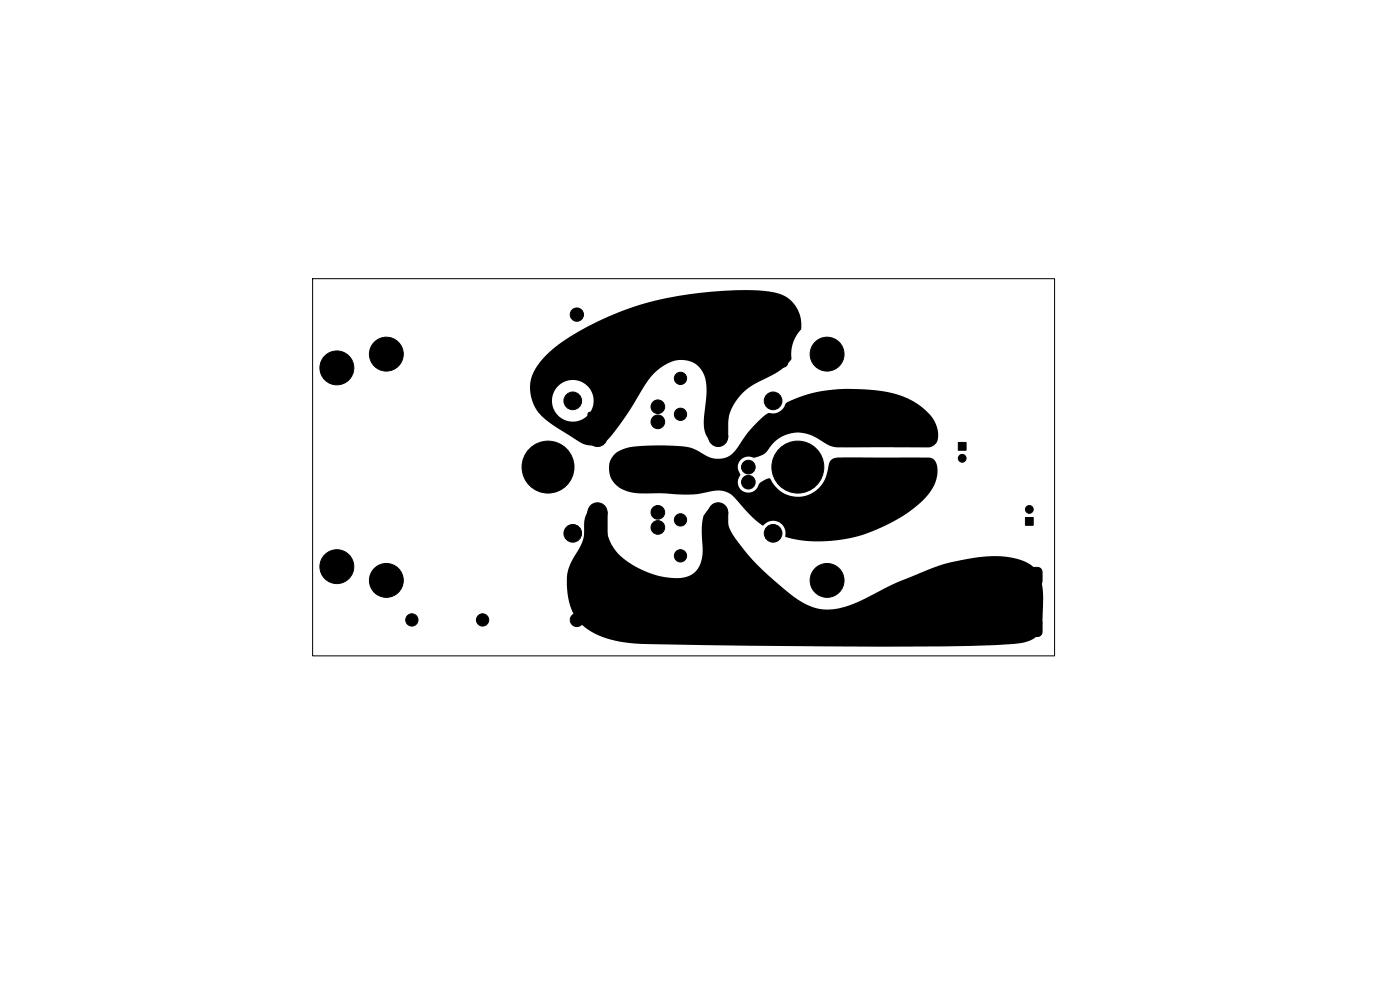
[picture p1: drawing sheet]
<svg xmlns="http://www.w3.org/2000/svg" width="297mm" height="210mm" viewBox="0 0 297 210" stroke-linecap="round" stroke-linejoin="round" font-family="sans-serif">
<path d="M116.1 75.1a36.9 36.9 0 0 1 10.7-6.9 71.7 71.7 0 0 1 32.1-6.7 16.1 16.1 0 0 1 8 1.5 7.2 7.2 0 0 1 3.1 6.9 7.6 7.6 0 0 0-2.1 6.2 10.8 10.8 0 0 1-3.9 3.4l-3.3 1.6a11.2 11.2 0 0 0-6.4 10.9l-.3 1-1.1 .5a2.81 2.81 0 0 1-2.3 0l-.5-.7a5.9 5.9 0 0 1-.8-3.8l.4-3.8a9.3 9.3 0 0 0-1-6.8 5.7 5.7 0 0 0-8-.8l-1.9 1.5-1.3 1.6-4.2 6.7-2.7 3.8a6.4 6.4 0 0 1-3.7 3.2l-1.8 .1-1.5-.4-7.4-4.7a8.5 8.5 0 0 1-3.3-4.4h4.2v.4a4.4 4.4 0 0 0 6.9 3.3 4.4 4.4 0 0 0-.4-7.6 4.4 4.4 0 0 0-6.5 3.9h-4.2a8.3 8.3 0 0 1 2.2-8.8zM130.5 96.2a7.2 7.2 0 0 1 3.7-1.4 44.4 44.4 0 0 1 12.4 .2l2.4 1.2a5.1 5.1 0 0 0 8-2 18 18 0 0 1 6-6.6h.1a3.1 3.1 0 0 0 3.7-2.1 28.4 28.4 0 0 1 15.7-2.9 22.3 22.3 0 0 1 11.9 2.9 8.9 8.9 0 0 1 4.6 6.2 2.54 2.54 0 0 1-1.2 3l-.8 .2h-19.6l-1.6-.5-2.1-1.2a7.5 7.5 0 0 0-11 2.6 3.5 3.5 0 0 1-4 1.1 2.22 2.22 0 0 0-1.9 3.2l.3 .6-.3 .5a2.28 2.28 0 0 0 1.4 3.2 2.28 2.28 0 0 0 2.9-1.8l1.9-1.1h.3l.3 .4a6.3 6.3 0 0 0 6.3 3.4 6.3 6.3 0 0 0 5.5-4.7l.2-1a2.45 2.45 0 0 1 1.1-2.3l1.2-.3 19.3 .1a2.27 2.27 0 0 1 1.7 2.7 9.1 9.1 0 0 1-3.8 6.9 32.3 32.3 0 0 1-26 7.8l-2.5-.6v-.6a2.66 2.66 0 0 0-1.7-2.7 2.66 2.66 0 0 0-3 .9 27.4 27.4 0 0 1-6-5.9 5.1 5.1 0 0 0-5.7-1.2 27 27 0 0 1-9.7 .2l-4.4 .1a6.8 6.8 0 0 1-6.3-2.9 4.5 4.5 0 0 1 .7-5.6zM125.3 107.6a1.79 1.79 0 0 1 3 .1 17.9 17.9 0 0 1 .4 4.9 10.6 10.6 0 0 0 6.1 7.6 15.6 15.6 0 0 0 10.9 2.1 4.9 4.9 0 0 0 3.3-4.8l-.1-5.8a4.9 4.9 0 0 1 1.6-3.9 2.04 2.04 0 0 1 2.4-.9 2.04 2.04 0 0 1 1.4 2.3 8.1 8.1 0 0 0 2.3 5.8 56.6 56.6 0 0 0 14.1 13 10.9 10.9 0 0 0 9.6 .4l2.1-.9a84.3 84.3 0 0 1 10.6-5h13.1l.4 1a1.53 1.53 0 0 0 1.6 .3 1.53 1.53 0 0 0 .9-1.4l2.3 .1a1.55 1.55 0 0 0 1.5 1.5 1.55 1.55 0 0 0 1.5-1.6h2v.1a1.68 1.68 0 0 0 2 1.6 1.68 1.68 0 0 0 1.2-2.3 1.68 1.68 0 0 0-2.3-.9 1.37 1.37 0 0 0-.9 1.5h-2a1.55 1.55 0 0 0-1.5-1.5 1.55 1.55 0 0 0-1.5 1.5h-2.3l-.1-.6-.3-.4a1.47 1.47 0 0 0-1.6-.3 1.47 1.47 0 0 0-.9 1.4h-13.1l1.1-.5a42.9 42.9 0 0 1 18.3-4 10.5 10.5 0 0 1 7.1 2.5 9.1 9.1 0 0 1 1.8 6.6l-.1 4.3a4.5 4.5 0 0 1-4 4.9 60.1 60.1 0 0 1-11.1 .7 1829.3 1829.3 0 0 1-71.8-.5 19.3 19.3 0 0 1-9.9-3.2h81.6l.1 .6 .3 .5a1.66 1.66 0 0 0 2.7-.9h2.1a1.49 1.49 0 0 0 1.6 1.3 1.49 1.49 0 0 0 1.4-1.4l2.2 .1a1.63 1.63 0 0 0 2.2 1.2 1.63 1.63 0 0 0 .7-2.5 1.7 1.7 0 0 0-1.9-.4 1.7 1.7 0 0 0-1 1.6h-2.2v-.1a1.49 1.49 0 0 0-1.5-1.7 1.49 1.49 0 0 0-1.5 1.7v.2l-2.1-.1a1.58 1.58 0 0 0-1.5-1.7 1.58 1.58 0 0 0-1.6 1.6h-81.6l-.3-.3a10.9 10.9 0 0 1-3.8-8.6 10.6 10.6 0 0 1 2.3-7.6 7.3 7.3 0 0 0 1.3-4.1v-1.3a5.8 5.8 0 0 1 1.4-3.8z" fill="#000"/>
<g fill="#000" stroke="#000" stroke-width=".21">
<path d="M150.8 74.3l.7-.3h14.6a.96 .96 0 0 1 1 1v1.9a.96 .96 0 0 1-1 1h-14.6a.96 .96 0 0 1-1-1l.1-2.1zM150.8 63.5l.7-.3h14.6a.96 .96 0 0 1 1 1v1.9a.96 .96 0 0 1-1 1h-14.6a.96 .96 0 0 1-1-1l.1-2.1zM124.8 87.6l.3-.1h3.3l.3 .1 .1 5-.2 .4h-3.5l-.3-.1zM150.4 87.6l.3-.1h3.3l.3 .1 .1 5-.2 .4h-3.5l-.3-.1zM180.8 88.9l.7-.3h14.7a.96 .96 0 0 1 .9 1v1.9a.96 .96 0 0 1-.9 1h-14.7a.96 .96 0 0 1-.9-1v-2.1zM203.3 93.9h1.7v1.6h-1.7zM124.9 108.4l3.5-.1 .3 .2 .1 5-.2 .3-3.5 .1-.3-.2-.1-5zM132.9 97.2l.3-.1h5l.2 .4-.1 3.4-.3 .2-5-.1-.2-.3zM137.6 97.2l.3-.1h8l.3 .4-.1 3.3-.3 .3h-8l-.3-.4zM150.4 108.5l.3-.2h3.3l.3 .2 .1 5-.2 .3-3.5 .1-.3-.2zM180.8 99.7l.7-.3h14.7a.96 .96 0 0 1 .9 1v1.9a.96 .96 0 0 1-.9 1h-14.7a.96 .96 0 0 1-.9-1v-2.1zM217.5 109.8h1.7v1.6h-1.7z"/>
<path d="M204.8 120.6l.7-.2h14.6a.96 .96 0 0 1 1 .9v2a.96 .96 0 0 1-1 .9h-14.6a.96 .96 0 0 1-1-.9v-2.1zM204.8 131.4l.7-.2h14.6a.96 .96 0 0 1 1 .9v2a.96 .96 0 0 1-1 .9h-14.6a.96 .96 0 0 1-1-.9v-2.1z"/>
<circle cx="71.5" cy="78" r="3.6"/>
<circle cx="82" cy="75.1" r="3.6"/>
<circle cx="122.4" cy="66.7" r="1.41"/>
<circle cx="137.4" cy="66.7" r="1.3"/>
<circle cx="153.6" cy="65.2" r="1.93"/>
<circle cx="153.6" cy="76" r="1.93"/>
<circle cx="164" cy="65.2" r="1.93"/>
<circle cx="164" cy="76" r="1.93"/>
<circle cx="175.5" cy="75.1" r="3.6"/>
<circle cx="116.3" cy="99.1" r="5.5"/>
<circle cx="121.5" cy="85" r="1.87"/>
<circle cx="126.8" cy="92.7" r="2.03"/>
<circle cx="133.2" cy="99.1" r="2.03"/>
<circle cx="139.6" cy="86.3" r="1.45"/>
<circle cx="139.6" cy="89.5" r="1.45"/>
<circle cx="144.4" cy="87.9" r="1.3"/>
<circle cx="144.4" cy="80.3" r="1.3"/>
<circle cx="146" cy="99.1" r="2.03"/>
<circle cx="152.4" cy="92.7" r="2.03"/>
<circle cx="158.8" cy="99.1" r="1.45"/>
<circle cx="164" cy="85" r="1.87"/>
<circle cx="169.3" cy="99.1" r="5.5"/>
<circle cx="183.6" cy="90.6" r="1.93"/>
<circle cx="194" cy="90.6" r="1.93"/>
<circle cx="204.1" cy="97.2" r=".82"/>
<circle cx="121.5" cy="113.1" r="1.87"/>
<circle cx="126.8" cy="108.7" r="2.03"/>
<circle cx="139.6" cy="111.9" r="1.45"/>
<circle cx="139.6" cy="108.7" r="1.45"/>
<circle cx="144.4" cy="110.3" r="1.3"/>
<circle cx="144.4" cy="117.9" r="1.3"/>
<circle cx="152.4" cy="108.7" r="2.03"/>
<circle cx="158.8" cy="102.3" r="1.45"/>
<circle cx="164" cy="113.1" r="1.87"/>
<circle cx="183.6" cy="101.4" r="1.93"/>
<circle cx="194" cy="101.4" r="1.93"/>
<circle cx="218.4" cy="108.1" r=".82"/>
<circle cx="71.5" cy="120.2" r="3.6"/>
<circle cx="82" cy="123.1" r="3.6"/>
<circle cx="87.4" cy="131.5" r="1.3"/>
<circle cx="102.4" cy="131.5" r="1.3"/>
<circle cx="122.4" cy="131.5" r="1.41"/>
<circle cx="137.4" cy="131.5" r="1.3"/>
<circle cx="175.5" cy="123.1" r="3.6"/>
<circle cx="207.6" cy="133.1" r="1.93"/>
<circle cx="207.6" cy="122.3" r="1.93"/>
<circle cx="218" cy="133.1" r="1.93"/>
<circle cx="218" cy="122.3" r="1.93"/>
</g>
<path d="M66.3 59.1h157.4v80h-157.4z" fill="none" stroke="#000" stroke-width=".21"/>
</svg>
